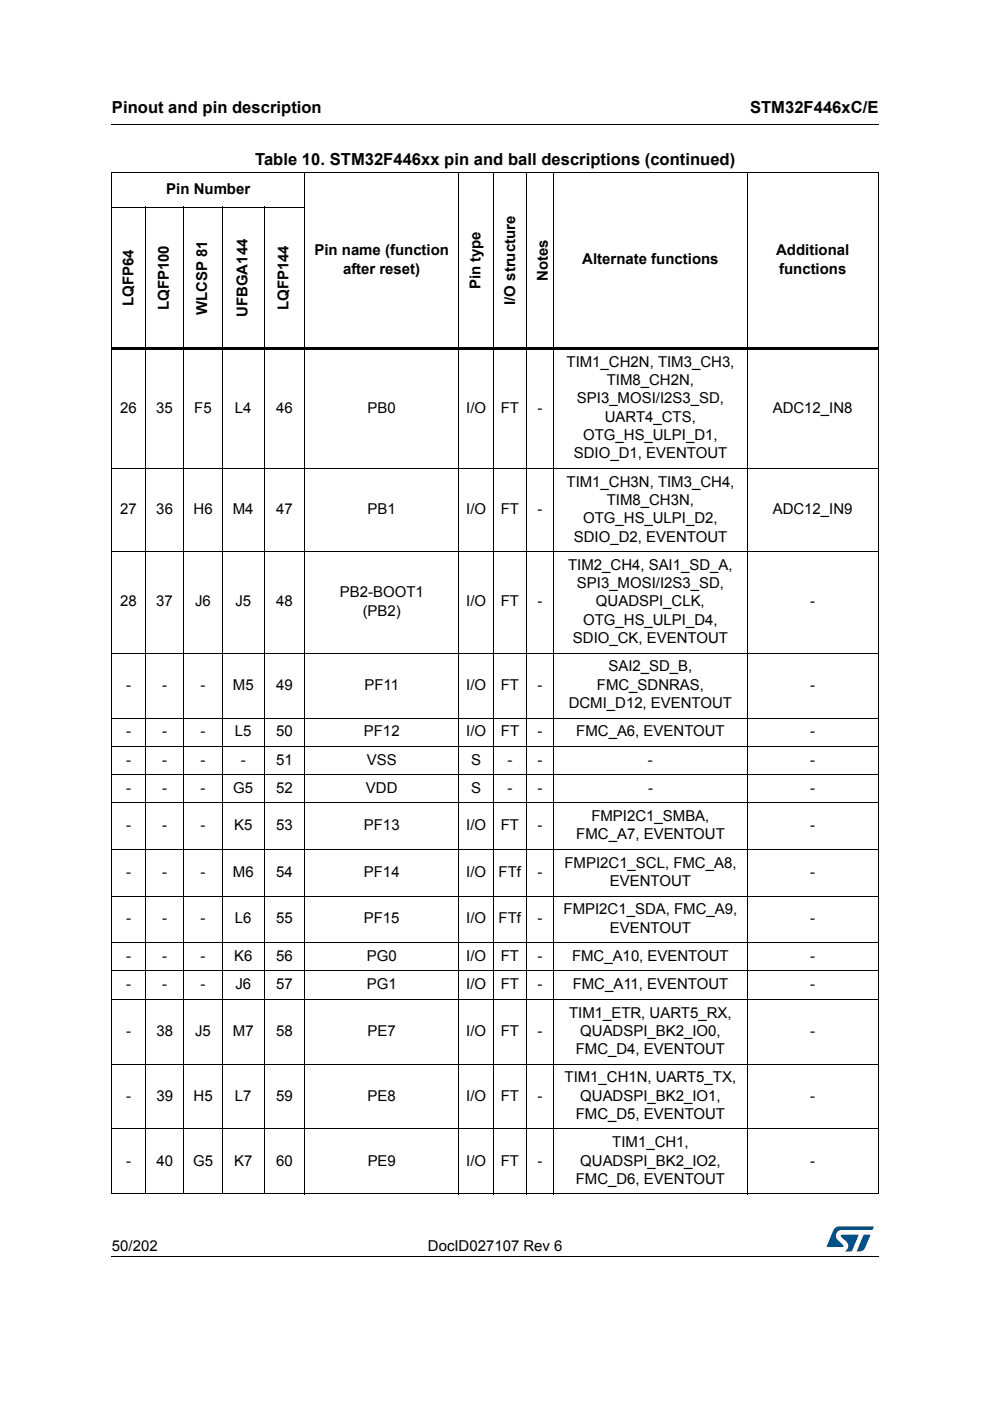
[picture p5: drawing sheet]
<svg xmlns="http://www.w3.org/2000/svg" width="210mm" height="297mm" viewBox="0 0 210 297" stroke-linecap="round" stroke-linejoin="round" font-family="sans-serif">
<defs><g id="words">
<g font-size="3.5">
<text x="23.7" y="23.9">Pinout and pin description</text>
<text x="159" y="23.9">STM32F446xC/E</text>
<text x="54.1" y="35">Table 10. STM32F446xx pin and ball descriptions (continued)</text>
</g>
<g font-size="3.2">
<text x="35.3" y="41.1">Pin Number</text>
<text x="66.7" y="54.1">Pin name (function</text>
<text x="72.8" y="58">after reset)</text>
<text x="116.1" y="59.6" transform="rotate(-90 116.1 59.6)">Notes</text>
<text x="123.5" y="56.1">Alternate functions</text>
<text x="164.6" y="54.1">Additional</text>
<text x="165.2" y="58">functions</text>
<text x="28.3" y="64.9" transform="rotate(-90 28.3 64.9)">LQFP64</text>
<text x="35.8" y="65.8" transform="rotate(-90 35.8 65.8)">LQFP100</text>
<text x="61.2" y="65.8" transform="rotate(-90 61.2 65.8)">LQFP144</text>
<text x="101.9" y="61.4" transform="rotate(-90 101.9 61.4)">Pin type</text>
<text x="109.2" y="64.6" transform="rotate(-90 109.2 64.6)">I/O structure</text>
<text x="43.9" y="66.8" transform="rotate(-90 43.9 66.8)">WLCSP 81</text>
<text x="52.5" y="67.2" transform="rotate(-90 52.5 67.2)">UFBGA144</text>
<text x="120.1" y="77.8">TIM1_CH2N, TIM3_CH3,</text>
<text x="128.7" y="81.7">TIM8_CH2N,</text>
<text x="25.5" y="87.5">26</text>
<text x="33.1" y="87.5">35</text>
<text x="41.2" y="87.5">F5</text>
<text x="49.8" y="87.5">L4</text>
<text x="58.5" y="87.5">46</text>
<text x="77.9" y="87.5">PB0</text>
<text x="98.8" y="87.5">I/O</text>
<text x="106.2" y="87.5">FT</text>
<text x="114" y="87.5">-</text>
<text x="122.3" y="85.5">SPI3_MOSI/I2S3_SD,</text>
<text x="128.2" y="89.4">UART4_CTS,</text>
<text x="163.9" y="87.5">ADC12_IN8</text>
<text x="123.6" y="93.3">OTG_HS_ULPI_D1,</text>
<text x="121.6" y="97.2">SDIO_D1, EVENTOUT</text>
<text x="120.1" y="103.2">TIM1_CH3N, TIM3_CH4,</text>
<text x="128.7" y="107.1">TIM8_CH3N,</text>
<text x="25.5" y="109">27</text>
<text x="33.1" y="109">36</text>
<text x="41" y="109">H6</text>
<text x="49.4" y="109">M4</text>
<text x="58.5" y="109">47</text>
<text x="77.9" y="109">PB1</text>
<text x="98.8" y="109">I/O</text>
<text x="106.2" y="109">FT</text>
<text x="114" y="109">-</text>
<text x="123.6" y="110.9">OTG_HS_ULPI_D2,</text>
<text x="163.9" y="109">ADC12_IN9</text>
<text x="121.6" y="114.8">SDIO_D2, EVENTOUT</text>
<text x="120.5" y="120.8">TIM2_CH4, SAI1_SD_A,</text>
<text x="122.3" y="124.7">SPI3_MOSI/I2S3_SD,</text>
<text x="25.5" y="128.6">28</text>
<text x="33.1" y="128.6">37</text>
<text x="41.4" y="128.6">J6</text>
<text x="49.9" y="128.6">J5</text>
<text x="58.5" y="128.6">48</text>
<text x="72.1" y="126.6">PB2-BOOT1</text>
<text x="76.9" y="130.5">(PB2)</text>
<text x="98.8" y="128.6">I/O</text>
<text x="106.2" y="128.6">FT</text>
<text x="114" y="128.6">-</text>
<text x="126.4" y="128.6">QUADSPI_CLK,</text>
<text x="171.8" y="128.6">-</text>
<text x="121.5" y="136.4">SDIO_CK, EVENTOUT</text>
<text x="123.6" y="132.5">OTG_HS_ULPI_D4,</text>
<text x="129" y="142.3">SAI2_SD_B,</text>
<text x="26.7" y="146.2">-</text>
<text x="34.4" y="146.2">-</text>
<text x="42.5" y="146.2">-</text>
<text x="49.4" y="146.2">M5</text>
<text x="58.5" y="146.2">49</text>
<text x="77.3" y="146.2">PF11</text>
<text x="98.8" y="146.2">I/O</text>
<text x="106.2" y="146.2">FT</text>
<text x="114" y="146.2">-</text>
<text x="126.6" y="146.2">FMC_SDNRAS,</text>
<text x="171.8" y="146.2">-</text>
<text x="120.6" y="150.1">DCMI_D12, EVENTOUT</text>
<text x="26.7" y="156.1">-</text>
<text x="34.4" y="156.1">-</text>
<text x="42.5" y="156.1">-</text>
<text x="49.8" y="156.1">L5</text>
<text x="58.5" y="156.1">50</text>
<text x="77.2" y="156.1">PF12</text>
<text x="98.9" y="156.1">I/O</text>
<text x="106.2" y="156.1">FT</text>
<text x="114" y="156.1">-</text>
<text x="122.2" y="156.1">FMC_A6, EVENTOUT</text>
<text x="171.8" y="156.1">-</text>
<text x="26.7" y="162.1">-</text>
<text x="34.4" y="162.1">-</text>
<text x="42.5" y="162.1">-</text>
<text x="51.1" y="162.1">-</text>
<text x="58.5" y="162.1">51</text>
<text x="77.8" y="162.1">VSS</text>
<text x="99.9" y="162.1">S</text>
<text x="107.6" y="162.1">-</text>
<text x="114" y="162.1">-</text>
<text x="137.4" y="162.1">-</text>
<text x="171.8" y="162.1">-</text>
<text x="26.7" y="168.1">-</text>
<text x="34.4" y="168.1">-</text>
<text x="42.5" y="168.1">-</text>
<text x="49.5" y="168.1">G5</text>
<text x="58.5" y="168.1">52</text>
<text x="77.6" y="168.1">VDD</text>
<text x="99.9" y="168.1">S</text>
<text x="107.6" y="168.1">-</text>
<text x="114" y="168.1">-</text>
<text x="137.4" y="168.1">-</text>
<text x="171.8" y="168.1">-</text>
<text x="26.7" y="176">-</text>
<text x="34.4" y="176">-</text>
<text x="42.5" y="176">-</text>
<text x="49.6" y="176">K5</text>
<text x="58.5" y="176">53</text>
<text x="77.2" y="176">PF13</text>
<text x="98.8" y="176">I/O</text>
<text x="106.2" y="176">FT</text>
<text x="114" y="176">-</text>
<text x="122.2" y="178">FMC_A7, EVENTOUT</text>
<text x="125.4" y="174.1">FMPI2C1_SMBA,</text>
<text x="171.8" y="176">-</text>
<text x="26.7" y="185.9">-</text>
<text x="34.4" y="185.9">-</text>
<text x="42.5" y="185.9">-</text>
<text x="49.4" y="185.9">M6</text>
<text x="58.5" y="185.9">54</text>
<text x="77.2" y="185.9">PF14</text>
<text x="98.8" y="185.9">I/O</text>
<text x="105.7" y="185.9">FTf</text>
<text x="114" y="185.9">-</text>
<text x="119.7" y="184">FMPI2C1_SCL, FMC_A8,</text>
<text x="171.8" y="185.9">-</text>
<text x="129.3" y="187.9">EVENTOUT</text>
<text x="26.7" y="195.8">-</text>
<text x="34.4" y="195.8">-</text>
<text x="42.5" y="195.8">-</text>
<text x="49.8" y="195.8">L6</text>
<text x="58.5" y="195.8">55</text>
<text x="77.2" y="195.8">PF15</text>
<text x="98.8" y="195.8">I/O</text>
<text x="105.7" y="195.8">FTf</text>
<text x="114" y="195.8">-</text>
<text x="119.5" y="193.8">FMPI2C1_SDA, FMC_A9,</text>
<text x="129.3" y="197.7">EVENTOUT</text>
<text x="171.8" y="195.8">-</text>
<text x="26.7" y="203.7">-</text>
<text x="34.4" y="203.7">-</text>
<text x="42.5" y="203.7">-</text>
<text x="49.6" y="203.7">K6</text>
<text x="58.5" y="203.7">56</text>
<text x="77.8" y="203.7">PG0</text>
<text x="98.9" y="203.7">I/O</text>
<text x="106.2" y="203.7">FT</text>
<text x="114" y="203.7">-</text>
<text x="121.3" y="203.7">FMC_A10, EVENTOUT</text>
<text x="171.8" y="203.7">-</text>
<text x="26.7" y="209.7">-</text>
<text x="34.4" y="209.7">-</text>
<text x="42.5" y="209.7">-</text>
<text x="49.9" y="209.7">J6</text>
<text x="58.5" y="209.7">57</text>
<text x="77.8" y="209.7">PG1</text>
<text x="98.9" y="209.7">I/O</text>
<text x="106.2" y="209.7">FT</text>
<text x="114" y="209.7">-</text>
<text x="121.4" y="209.7">FMC_A11, EVENTOUT</text>
<text x="171.8" y="209.7">-</text>
<text x="120.7" y="215.7">TIM1_ETR, UART5_RX,</text>
<text x="26.7" y="219.6">-</text>
<text x="33.1" y="219.6">38</text>
<text x="41.4" y="219.6">J5</text>
<text x="49.4" y="219.6">M7</text>
<text x="58.5" y="219.6">58</text>
<text x="78" y="219.6">PE7</text>
<text x="98.8" y="219.6">I/O</text>
<text x="106.2" y="219.6">FT</text>
<text x="114" y="219.6">-</text>
<text x="123" y="219.6">QUADSPI_BK2_IO0,</text>
<text x="171.8" y="219.6">-</text>
<text x="122.1" y="223.5">FMC_D4, EVENTOUT</text>
<text x="26.7" y="233.4">-</text>
<text x="33.1" y="233.4">39</text>
<text x="41" y="233.4">H5</text>
<text x="49.8" y="233.4">L7</text>
<text x="58.5" y="233.4">59</text>
<text x="78" y="233.4">PE8</text>
<text x="98.8" y="233.4">I/O</text>
<text x="106.2" y="233.4">FT</text>
<text x="114" y="233.4">-</text>
<text x="119.7" y="229.5">TIM1_CH1N, UART5_TX,</text>
<text x="123" y="233.4">QUADSPI_BK2_IO1,</text>
<text x="171.8" y="233.4">-</text>
<text x="122.1" y="237.2">FMC_D5, EVENTOUT</text>
<text x="129.8" y="243.2">TIM1_CH1,</text>
<text x="26.7" y="247.1">-</text>
<text x="33.1" y="247.1">40</text>
<text x="41" y="247.1">G5</text>
<text x="49.6" y="247.1">K7</text>
<text x="58.5" y="247.1">60</text>
<text x="78" y="247.1">PE9</text>
<text x="98.8" y="247.1">I/O</text>
<text x="106.2" y="247.1">FT</text>
<text x="114" y="247.1">-</text>
<text x="122.1" y="251">FMC_D6, EVENTOUT</text>
<text x="123" y="247.1">QUADSPI_BK2_IO2,</text>
<text x="171.8" y="247.1">-</text>
<text x="23.7" y="265.1">50/202</text>
<text x="90.7" y="265.1">DocID027107 Rev 6</text>
</g>
</g></defs>
<path d="M23.6 26.2l.1 .2zM23.6 266.3l.1 .1z" fill="#000"/>
<path d="M23.7 26.3h162.6M23.7 266.3h162.6" fill="none" stroke="#000" stroke-width=".21"/>
<path d="M175.3 260h10v5.3h-10z" fill="#fff"/>
<g fill="#005189">
<path d="M176.9 260.5l1-.5 7.4 .1-.4 .7h-6.4a1.31 1.31 0 0 0-1.2 1.1 1.31 1.31 0 0 0 .8 1.4l.7 .7v.3l-3.5 .1z"/>
<path d="M183.1 261.8h1.4l-.6 1.6a2.16 2.16 0 0 1-1.3 1.9l-.9-.1z"/>
<path d="M178.3 261.8l3.7 .1-1.3 3.3-1.6 .1a1.43 1.43 0 0 0 .6-1.7l-1.4-1.4z"/>
</g>
<g fill="none" stroke="#000" stroke-width=".21">
<path d="M23.6 36.5h162.7M23.7 36.6v216.4M64.6 36.4v216.8M97.3 36.4v216.8M104.6 36.4v216.8M111.5 36.4v216.8M117.4 36.4v216.8M158.4 36.4v216.8M186.2 36.6v216.4M23.6 43.9h41.1M30.8 43.8v209.4M39 43.8v209.4"/>
<path d="M47.1 43.8v209.4M56 43.8v209.4M23.6 99.3h162.7M23.6 116.9h162.7M23.6 138.5h162.7M23.6 152.2h162.7M23.6 158.2h162.7M23.6 164.2h162.7M23.6 170.2h162.7M23.6 180.1h162.7M23.6 190h162.7M23.6 199.9h162.7"/>
<path d="M23.6 205.8h162.7M23.6 211.8h162.7M23.6 225.6h162.7M23.6 239.4h162.7M23.6 253.1h162.7"/>
</g>
<path d="M23.6 73.6h162.7v.6h-162.7z" fill="#000"/>
<use href="#words"/>
</svg>
